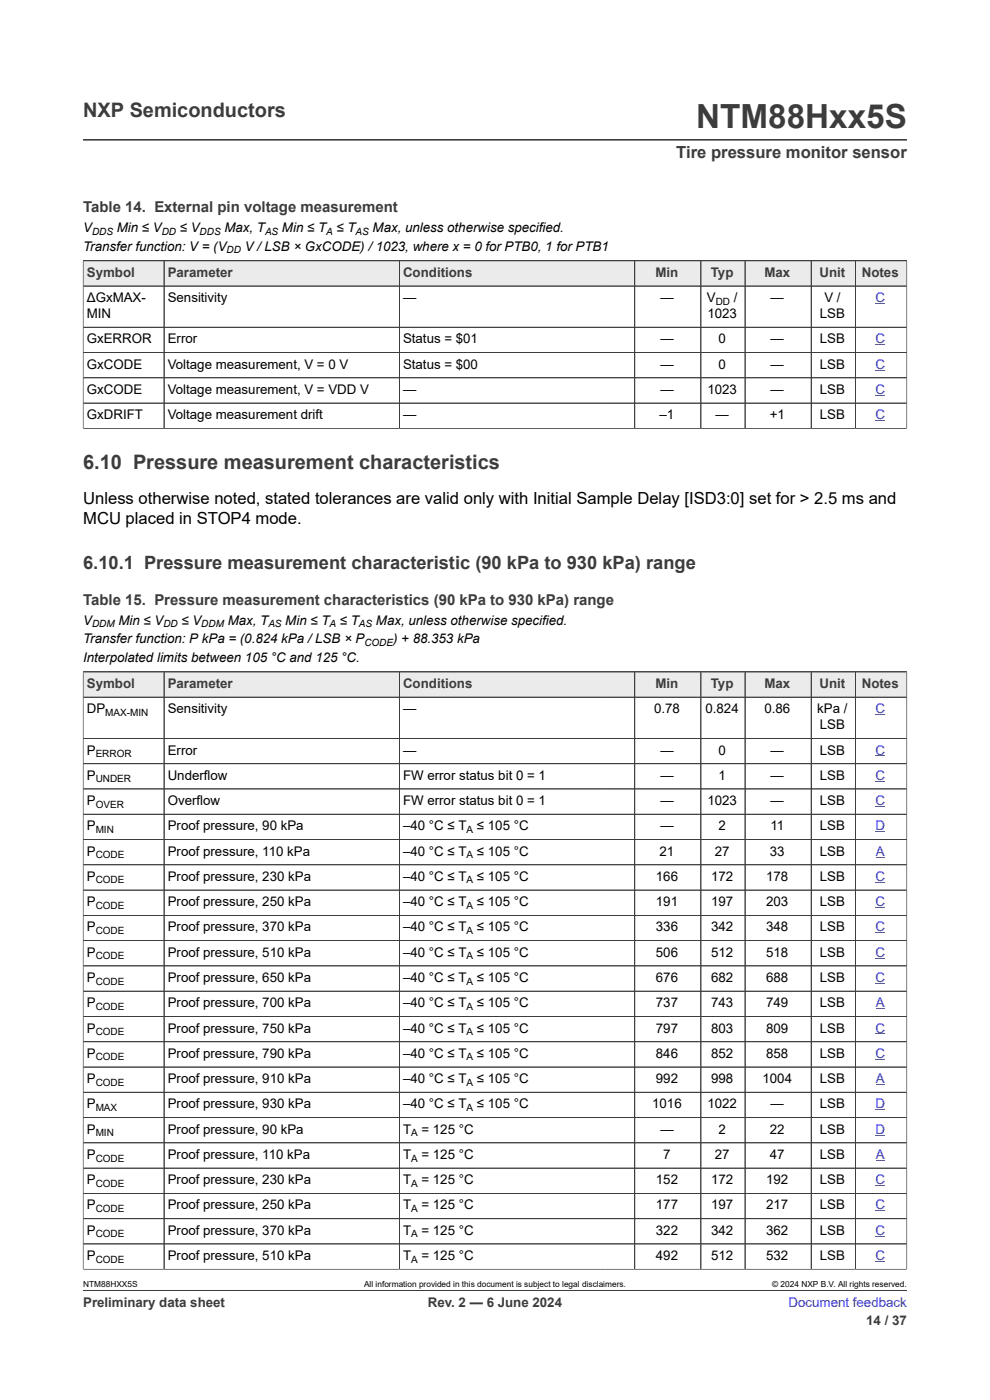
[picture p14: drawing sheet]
<svg xmlns="http://www.w3.org/2000/svg" width="210mm" height="297mm" viewBox="0 0 210 297" stroke-linecap="round" stroke-linejoin="round" font-family="sans-serif">
<defs><g id="words">
<text font-size="7.1" fill="#3c3c3c" x="147.7" y="27.2">NTM88Hxx5S</text>
<g font-size="4.2" fill="#3c3c3c">
<text x="17.6" y="24.8">NXP Semiconductors</text>
<text x="17.6" y="99.5">6.10 Pressure measurement characteristics</text>
</g>
<text font-size="3.9" fill="#3c3c3c" x="17.6" y="120.8">6.10.1 Pressure measurement characteristic (90 kPa to 930 kPa) range</text>
<text font-size="3.5" fill="#3c3c3c" x="143.5" y="33.5">Tire pressure monitor sensor</text>
<g font-size="3.5">
<text x="17.6" y="107">Unless otherwise noted, stated tolerances are valid only with Initial Sample Delay [ISD3:0] set for &gt; 2.5 ms and</text>
<text x="17.6" y="111.2">MCU placed in STOP4 mode.</text>
</g>
<g font-size="3.2" fill="#3c3c3c">
<text x="17.6" y="45.1">Table 14. External pin voltage measurement</text>
<text x="17.6" y="128.3">Table 15. Pressure measurement characteristics (90 kPa to 930 kPa) range</text>
</g>
<g font-size="2.8">
<text x="17.6" y="49.3">V</text>
<text x="17.6" y="53.2">Transfer function: V = (V</text>
<text x="24.8" y="49.3">Min ≤ V</text>
<text x="38.1" y="49.3">≤ V</text>
<text x="47.6" y="49.3">Max, T</text>
<text x="51.9" y="53.2">V / LSB × GxCODE) / 1023, where x = 0 for PTB0, 1 for PTB1</text>
<text x="59.8" y="49.3">Min ≤ T ≤ T</text>
<text x="79" y="49.3">Max, unless otherwise specified.</text>
<text x="18.4" y="64.1">ΔGxMAX-</text>
<text x="35.6" y="64.1">Sensitivity</text>
<text x="85.5" y="64.1">—</text>
<text x="140.1" y="64.1">—</text>
<text x="149.9" y="64.1">V</text>
<text x="155.6" y="64.1">/</text>
<text x="163.5" y="64.1">—</text>
<text x="174.9" y="64.1">V /</text>
<text x="18.4" y="67.5">MIN</text>
<text x="150" y="67.5">1023</text>
<text x="173.9" y="67.5">LSB</text>
<text x="18.4" y="72.8">GxERROR</text>
<text x="35.6" y="72.8">Error</text>
<text x="85.5" y="72.8">Status = $01</text>
<text x="140.1" y="72.8">—</text>
<text x="152.4" y="72.8">0</text>
<text x="163.5" y="72.8">—</text>
<text x="173.9" y="72.8">LSB</text>
<text x="18.4" y="78.2">GxCODE</text>
<text x="18.4" y="83.6">GxCODE</text>
<text x="35.6" y="78.2">Voltage measurement, V = 0 V</text>
<text x="35.6" y="83.6">Voltage measurement, V = VDD V</text>
<text x="85.5" y="78.2">Status = $00</text>
<text x="85.5" y="83.6">—</text>
<text x="140.1" y="78.2">—</text>
<text x="140.1" y="83.6">—</text>
<text x="150" y="83.6">1023</text>
<text x="152.4" y="78.2">0</text>
<text x="163.5" y="78.2">—</text>
<text x="163.5" y="83.6">—</text>
<text x="173.9" y="78.2">LSB</text>
<text x="173.9" y="83.6">LSB</text>
<text x="18.4" y="88.9">GxDRIFT</text>
<text x="35.6" y="88.9">Voltage measurement drift</text>
<text x="85.5" y="88.9">—</text>
<text x="139.9" y="88.9">–1</text>
<text x="151.8" y="88.9">—</text>
<text x="163.3" y="88.9">+1</text>
<text x="173.9" y="88.9">LSB</text>
<text x="17.6" y="132.6">V</text>
<text x="17.6" y="136.5">Transfer function: P kPa = (0.824 kPa / LSB × P</text>
<text x="25.1" y="132.6">Min ≤ V</text>
<text x="38.5" y="132.6">≤ V</text>
<text x="48.3" y="132.6">Max, T</text>
<text x="60.5" y="132.6">Min ≤ T ≤ T</text>
<text x="79.7" y="132.6">Max, unless otherwise specified.</text>
<text x="83.4" y="136.5">) + 88.353 kPa</text>
<text x="17.6" y="140.5">Interpolated limits between 105 °C and 125 °C.</text>
<text x="18.4" y="151.3">DP</text>
<text x="35.6" y="151.3">Sensitivity</text>
<text x="85.5" y="151.3">—</text>
<text x="138.7" y="151.3">0.78</text>
<text x="149.7" y="151.3">0.824</text>
<text x="162.1" y="151.3">0.86</text>
<text x="173.4" y="151.3">kPa /</text>
<text x="173.9" y="154.7">LSB</text>
<text x="18.4" y="160.1">P</text>
<text x="35.6" y="160.1">Error</text>
<text x="85.5" y="160.1">—</text>
<text x="140.1" y="160.1">—</text>
<text x="152.4" y="160.1">0</text>
<text x="163.5" y="160.1">—</text>
<text x="173.9" y="160.1">LSB</text>
<text x="18.4" y="165.4">P</text>
<text x="35.6" y="165.4">Underflow</text>
<text x="85.5" y="165.4">FW error status bit 0 = 1</text>
<text x="140.1" y="165.4">—</text>
<text x="152.4" y="165.4">1</text>
<text x="163.5" y="165.4">—</text>
<text x="173.9" y="165.4">LSB</text>
<text x="18.4" y="170.8">P</text>
<text x="35.6" y="170.8">Overflow</text>
<text x="85.5" y="170.8">FW error status bit 0 = 1</text>
<text x="140.1" y="170.8">—</text>
<text x="150" y="170.8">1023</text>
<text x="163.5" y="170.8">—</text>
<text x="173.9" y="170.8">LSB</text>
<text x="18.4" y="176.1">P</text>
<text x="35.6" y="176.1">Proof pressure, 90 kPa</text>
<text x="85.5" y="176.1">–40 °C ≤ T</text>
<text x="101.2" y="176.1">≤ 105 °C</text>
<text x="140.1" y="176.1">—</text>
<text x="152.4" y="176.1">2</text>
<text x="163.4" y="176.1">11</text>
<text x="173.9" y="176.1">LSB</text>
<text x="18.4" y="181.5">P</text>
<text x="35.6" y="181.5">Proof pressure, 110 kPa</text>
<text x="85.5" y="181.5">–40 °C ≤ T</text>
<text x="101.2" y="181.5">≤ 105 °C</text>
<text x="139.9" y="181.5">21</text>
<text x="151.6" y="181.5">27</text>
<text x="163.3" y="181.5">33</text>
<text x="173.9" y="181.5">LSB</text>
<text x="18.4" y="186.9">P</text>
<text x="35.6" y="186.9">Proof pressure, 230 kPa</text>
<text x="85.5" y="186.9">–40 °C ≤ T</text>
<text x="101.2" y="186.9">≤ 105 °C</text>
<text x="139.1" y="186.9">166</text>
<text x="150.8" y="186.9">172</text>
<text x="162.5" y="186.9">178</text>
<text x="173.9" y="186.9">LSB</text>
<text x="18.4" y="192.2">P</text>
<text x="18.4" y="197.6">P</text>
<text x="35.6" y="192.2">Proof pressure, 250 kPa</text>
<text x="35.6" y="197.6">Proof pressure, 370 kPa</text>
<text x="85.5" y="192.2">–40 °C ≤ T</text>
<text x="85.5" y="197.6">–40 °C ≤ T</text>
<text x="101.2" y="192.2">≤ 105 °C</text>
<text x="101.2" y="197.6">≤ 105 °C</text>
<text x="139.1" y="192.2">191</text>
<text x="139.1" y="197.6">336</text>
<text x="150.8" y="192.2">197</text>
<text x="150.8" y="197.6">342</text>
<text x="162.5" y="192.2">203</text>
<text x="162.5" y="197.6">348</text>
<text x="173.9" y="192.2">LSB</text>
<text x="173.9" y="197.6">LSB</text>
<text x="18.4" y="203">P</text>
<text x="35.6" y="203">Proof pressure, 510 kPa</text>
<text x="85.5" y="203">–40 °C ≤ T</text>
<text x="101.2" y="203">≤ 105 °C</text>
<text x="139.1" y="203">506</text>
<text x="150.8" y="203">512</text>
<text x="162.5" y="203">518</text>
<text x="173.9" y="203">LSB</text>
<text x="18.4" y="208.3">P</text>
<text x="35.6" y="208.3">Proof pressure, 650 kPa</text>
<text x="85.5" y="208.3">–40 °C ≤ T</text>
<text x="101.2" y="208.3">≤ 105 °C</text>
<text x="139.1" y="208.3">676</text>
<text x="150.8" y="208.3">682</text>
<text x="162.5" y="208.3">688</text>
<text x="173.9" y="208.3">LSB</text>
<text x="18.4" y="213.7">P</text>
<text x="35.6" y="213.7">Proof pressure, 700 kPa</text>
<text x="85.5" y="213.7">–40 °C ≤ T</text>
<text x="101.2" y="213.7">≤ 105 °C</text>
<text x="139.1" y="213.7">737</text>
<text x="150.8" y="213.7">743</text>
<text x="162.5" y="213.7">749</text>
<text x="173.9" y="213.7">LSB</text>
<text x="18.4" y="219">P</text>
<text x="35.6" y="219">Proof pressure, 750 kPa</text>
<text x="85.5" y="219">–40 °C ≤ T</text>
<text x="101.2" y="219">≤ 105 °C</text>
<text x="139.1" y="219">797</text>
<text x="150.8" y="219">803</text>
<text x="162.5" y="219">809</text>
<text x="173.9" y="219">LSB</text>
<text x="18.4" y="224.4">P</text>
<text x="35.6" y="224.4">Proof pressure, 790 kPa</text>
<text x="85.5" y="224.4">–40 °C ≤ T</text>
<text x="101.2" y="224.4">≤ 105 °C</text>
<text x="139.1" y="224.4">846</text>
<text x="150.8" y="224.4">852</text>
<text x="162.5" y="224.4">858</text>
<text x="173.9" y="224.4">LSB</text>
<text x="18.4" y="229.8">P</text>
<text x="35.6" y="229.8">Proof pressure, 910 kPa</text>
<text x="85.5" y="229.8">–40 °C ≤ T</text>
<text x="101.2" y="229.8">≤ 105 °C</text>
<text x="139.1" y="229.8">992</text>
<text x="150.8" y="229.8">998</text>
<text x="161.7" y="229.8">1004</text>
<text x="173.9" y="229.8">LSB</text>
<text x="18.4" y="235.1">P</text>
<text x="35.6" y="235.1">Proof pressure, 930 kPa</text>
<text x="85.5" y="235.1">–40 °C ≤ T</text>
<text x="101.2" y="235.1">≤ 105 °C</text>
<text x="138.3" y="235.1">1016</text>
<text x="150" y="235.1">1022</text>
<text x="163.5" y="235.1">—</text>
<text x="173.9" y="235.1">LSB</text>
<text x="18.4" y="240.5">P</text>
<text x="18.4" y="245.9">P</text>
<text x="35.6" y="240.5">Proof pressure, 90 kPa</text>
<text x="35.6" y="245.9">Proof pressure, 110 kPa</text>
<text x="85.5" y="240.5">T</text>
<text x="85.5" y="245.9">T</text>
<text x="89.4" y="240.5">= 125 °C</text>
<text x="89.4" y="245.9">= 125 °C</text>
<text x="140.1" y="240.5">—</text>
<text x="140.7" y="245.9">7</text>
<text x="151.6" y="245.9">27</text>
<text x="152.4" y="240.5">2</text>
<text x="163.3" y="240.5">22</text>
<text x="163.3" y="245.9">47</text>
<text x="173.9" y="240.5">LSB</text>
<text x="173.9" y="245.9">LSB</text>
<text x="18.4" y="251.2">P</text>
<text x="35.6" y="251.2">Proof pressure, 230 kPa</text>
<text x="85.5" y="251.2">T</text>
<text x="89.4" y="251.2">= 125 °C</text>
<text x="139.1" y="251.2">152</text>
<text x="150.8" y="251.2">172</text>
<text x="162.5" y="251.2">192</text>
<text x="173.9" y="251.2">LSB</text>
<text x="18.4" y="256.6">P</text>
<text x="35.6" y="256.6">Proof pressure, 250 kPa</text>
<text x="85.5" y="256.6">T</text>
<text x="89.4" y="256.6">= 125 °C</text>
<text x="139.1" y="256.6">177</text>
<text x="150.8" y="256.6">197</text>
<text x="162.5" y="256.6">217</text>
<text x="173.9" y="256.6">LSB</text>
<text x="18.4" y="261.9">P</text>
<text x="35.6" y="261.9">Proof pressure, 370 kPa</text>
<text x="85.5" y="261.9">T</text>
<text x="89.4" y="261.9">= 125 °C</text>
<text x="139.1" y="261.9">322</text>
<text x="150.8" y="261.9">342</text>
<text x="162.5" y="261.9">362</text>
<text x="173.9" y="261.9">LSB</text>
<text x="18.4" y="267.3">P</text>
<text x="35.6" y="267.3">Proof pressure, 510 kPa</text>
<text x="85.5" y="267.3">T</text>
<text x="89.4" y="267.3">= 125 °C</text>
<text x="139.1" y="267.3">492</text>
<text x="150.8" y="267.3">512</text>
<text x="162.5" y="267.3">532</text>
<text x="173.9" y="267.3">LSB</text>
</g>
<g font-size="2.8" fill="#3c3c3c">
<text x="18.4" y="58.7">Symbol</text>
<text x="35.6" y="58.7">Parameter</text>
<text x="85.5" y="58.7">Conditions</text>
<text x="139.1" y="58.7">Min</text>
<text x="150.8" y="58.7">Typ</text>
<text x="162.1" y="58.7">Max</text>
<text x="173.8" y="58.7">Unit</text>
<text x="182.8" y="58.7">Notes</text>
<text x="18.4" y="146">Symbol</text>
<text x="35.6" y="146">Parameter</text>
<text x="85.5" y="146">Conditions</text>
<text x="139.1" y="146">Min</text>
<text x="150.8" y="146">Typ</text>
<text x="162.1" y="146">Max</text>
<text x="173.8" y="146">Unit</text>
<text x="182.8" y="146">Notes</text>
<text x="17.6" y="277.3">Preliminary data sheet</text>
<text x="90.8" y="277.3">Rev. 2 — 6 June 2024</text>
<text x="183.7" y="281">14 / 37</text>
</g>
<g font-size="2.8" fill="#00f">
<text x="185.7" y="64.1">C</text>
<text x="185.7" y="72.8">C</text>
<text x="185.7" y="78.2">C</text>
<text x="185.7" y="83.6">C</text>
<text x="185.7" y="88.9">C</text>
<text x="185.7" y="151.3">C</text>
<text x="185.7" y="160.1">C</text>
<text x="185.7" y="165.4">C</text>
<text x="185.7" y="170.8">C</text>
<text x="185.7" y="176.1">D</text>
<text x="185.8" y="181.5">A</text>
<text x="185.7" y="186.9">C</text>
<text x="185.7" y="192.2">C</text>
<text x="185.7" y="197.6">C</text>
<text x="185.7" y="203">C</text>
<text x="185.7" y="208.3">C</text>
<text x="185.8" y="213.7">A</text>
<text x="185.7" y="219">C</text>
<text x="185.7" y="224.4">C</text>
<text x="185.8" y="229.8">A</text>
<text x="185.7" y="235.1">D</text>
<text x="185.7" y="240.5">D</text>
<text x="185.8" y="245.9">A</text>
<text x="185.7" y="251.2">C</text>
<text x="185.7" y="256.6">C</text>
<text x="185.7" y="261.9">C</text>
<text x="185.7" y="267.3">C</text>
<text x="167.3" y="277.3">Document feedback</text>
</g>
<g font-size="2.1">
<text x="19.5" y="49.8">DDS</text>
<text x="34.3" y="49.8">DD</text>
<text x="42.3" y="49.8">DDS</text>
<text x="48.1" y="53.8">DD</text>
<text x="56.2" y="49.8">AS</text>
<text x="69.2" y="49.8">A</text>
<text x="75.4" y="49.8">AS</text>
<text x="151.8" y="64.6">DD</text>
<text x="19.5" y="133.1">DDM</text>
<text x="34.7" y="133.1">DD</text>
<text x="42.7" y="133.1">DDM</text>
<text x="56.9" y="133.1">AS</text>
<text x="69.9" y="133.1">A</text>
<text x="76.1" y="133.1">AS</text>
<text x="77.3" y="137">CODE</text>
<text x="22.3" y="151.9">MAX-MIN</text>
<text x="20.3" y="160.6">ERROR</text>
<text x="20.3" y="166">UNDER</text>
<text x="20.3" y="171.3">OVER</text>
<text x="20.3" y="176.7">MIN</text>
<text x="99" y="176.7">A</text>
<text x="20.3" y="182.1">CODE</text>
<text x="99" y="182.1">A</text>
<text x="20.3" y="187.4">CODE</text>
<text x="99" y="187.4">A</text>
<text x="20.3" y="192.8">CODE</text>
<text x="99" y="192.8">A</text>
<text x="20.3" y="198.1">CODE</text>
<text x="20.3" y="203.5">CODE</text>
<text x="99" y="198.1">A</text>
<text x="99" y="203.5">A</text>
<text x="20.3" y="208.9">CODE</text>
<text x="99" y="208.9">A</text>
<text x="20.3" y="214.2">CODE</text>
<text x="99" y="214.2">A</text>
<text x="20.3" y="219.6">CODE</text>
<text x="99" y="219.6">A</text>
<text x="20.3" y="225">CODE</text>
<text x="99" y="225">A</text>
<text x="20.3" y="230.3">CODE</text>
<text x="99" y="230.3">A</text>
<text x="20.3" y="235.7">MAX</text>
<text x="99" y="235.7">A</text>
<text x="20.3" y="241">MIN</text>
<text x="87.2" y="241">A</text>
<text x="20.3" y="246.4">CODE</text>
<text x="20.3" y="251.8">CODE</text>
<text x="87.2" y="246.4">A</text>
<text x="87.2" y="251.8">A</text>
<text x="20.3" y="257.1">CODE</text>
<text x="87.2" y="257.1">A</text>
<text x="20.3" y="262.5">CODE</text>
<text x="87.2" y="262.5">A</text>
<text x="20.3" y="267.9">CODE</text>
<text x="87.2" y="267.9">A</text>
</g>
<g font-size="1.8">
<text x="17.6" y="273.1">NTM88HXX5S</text>
<text x="77.2" y="273.1">All information provided in this document is subject to legal disclaimers.</text>
<text x="163.8" y="273.1">© 2024 NXP B.V. All rights reserved.</text>
</g>
</g></defs>
<path d="M17.6 29.7h174.8M17.6 55.3h174.8" fill="none" stroke="#3c3c3c" stroke-width=".21"/>
<path d="M17.7 55.4h17v5.2h-17z" fill="#ebebeb"/>
<path d="M17.6 55.3h17.2v5.4h-17.2z" fill="none" stroke="#3c3c3c" stroke-width=".21"/>
<path d="M34.9 55.4h49.7v5.2h-49.7z" fill="#ebebeb"/>
<path d="M34.8 55.3h49.9v5.4h-49.9z" fill="none" stroke="#3c3c3c" stroke-width=".21"/>
<path d="M84.8 55.4h43.6v5.2h-43.6z" fill="#ebebeb"/>
<path d="M128.4 55.3h-43.7v5.4h43.7" fill="none" stroke="#3c3c3c" stroke-width=".21"/>
<path d="M128.4 55.4h6.2v5.2h-6.2z" fill="#ebebeb"/>
<path d="M128.4 55.3h6.2v5.4h-6.2" fill="none" stroke="#3c3c3c" stroke-width=".21"/>
<path d="M134.7 55.4h13.9v5.2h-13.9z" fill="#ebebeb"/>
<path d="M134.6 55.3h14.1v5.4h-14.1z" fill="none" stroke="#3c3c3c" stroke-width=".21"/>
<path d="M148.7 55.4h9.3v5.2h-9.3z" fill="#ebebeb"/>
<path d="M148.7 55.3h9.3v5.4h-9.3z" fill="none" stroke="#3c3c3c" stroke-width=".21"/>
<path d="M158.1 55.4h13.9v5.2h-13.9z" fill="#ebebeb"/>
<path d="M158 55.3h14.1v5.4h-14.1z" fill="none" stroke="#3c3c3c" stroke-width=".21"/>
<path d="M172.1 55.4h9.3v5.2h-9.3z" fill="#ebebeb"/>
<path d="M172.1 55.3h9.3v5.4h-9.3z" fill="none" stroke="#3c3c3c" stroke-width=".21"/>
<path d="M181.5 55.4h10.8v5.2h-10.8z" fill="#ebebeb"/>
<g fill="none" stroke="#3c3c3c" stroke-width=".21">
<path d="M17.6 55.3h174.8v35.6M17.6 55.4v35.5M34.8 55.4v35.5M84.7 55.4v35.5M134.6 55.4v35.5M148.7 55.4v35.5M158 55.4v35.5M172.1 55.4v35.5M181.4 55.3v35.6M17.6 60.7h174.8M17.6 69.4h174.8M17.6 74.8h174.8"/>
<path d="M17.6 90.9h174.8M17.6 80.2h174.8M17.6 85.5h174.8M17.6 142.5h174.8"/>
</g>
<path d="M185.7 64.4h2M185.7 73.1h2M185.7 78.5h2M185.7 83.9h2M185.7 89.2h2" fill="none" stroke="#00f" stroke-width=".21"/>
<path d="M17.7 142.6h17v5.2h-17z" fill="#ebebeb"/>
<path d="M17.6 142.5h17.2v5.4h-17.2z" fill="none" stroke="#3c3c3c" stroke-width=".21"/>
<path d="M34.9 142.6h49.7v5.2h-49.7z" fill="#ebebeb"/>
<path d="M34.8 142.5h49.9v5.4h-49.9z" fill="none" stroke="#3c3c3c" stroke-width=".21"/>
<path d="M84.8 142.6h43.6v5.2h-43.6z" fill="#ebebeb"/>
<path d="M128.4 142.5h-43.7v5.4h43.7" fill="none" stroke="#3c3c3c" stroke-width=".21"/>
<path d="M128.4 142.6h6.2v5.2h-6.2z" fill="#ebebeb"/>
<path d="M128.4 142.5h6.2v5.4h-6.2" fill="none" stroke="#3c3c3c" stroke-width=".21"/>
<path d="M134.7 142.6h13.9v5.2h-13.9z" fill="#ebebeb"/>
<path d="M134.6 142.5h14.1v5.4h-14.1z" fill="none" stroke="#3c3c3c" stroke-width=".21"/>
<path d="M148.7 142.6h9.3v5.2h-9.3z" fill="#ebebeb"/>
<path d="M148.7 142.5h9.3v5.4h-9.3z" fill="none" stroke="#3c3c3c" stroke-width=".21"/>
<path d="M158.1 142.6h13.9v5.2h-13.9z" fill="#ebebeb"/>
<path d="M158 142.5h14.1v5.4h-14.1z" fill="none" stroke="#3c3c3c" stroke-width=".21"/>
<path d="M172.1 142.6h9.3v5.2h-9.3z" fill="#ebebeb"/>
<path d="M172.1 142.5h9.3v5.4h-9.3z" fill="none" stroke="#3c3c3c" stroke-width=".21"/>
<path d="M181.5 142.6h10.8v5.2h-10.8z" fill="#ebebeb"/>
<path d="M17.6 156.7h174.8M34.8 147.9v35.6M84.7 147.9v35.6M134.6 147.9v35.6M148.7 147.9v35.6M158 147.9v35.6M172.1 147.9v35.6M192.4 147.9h-174.8v35.6h174.8v-41h-11v41M17.6 162h174.8M17.6 167.4h174.8M17.6 172.7h174.8M17.6 178.1h174.8" fill="none" stroke="#3c3c3c" stroke-width=".21"/>
<path d="M185.7 151.6h2M185.7 160.4h2M185.7 165.7h2M185.7 171.1h2M185.7 176.4h2" fill="none" stroke="#00f" stroke-width=".21"/>
<path d="M185.8 181.8h1.9z" fill="#00f"/>
<g fill="none" stroke="#3c3c3c" stroke-width=".21">
<path d="M17.6 183.5h174.8v32.1h-174.8zM17.6 188.8h174.8M17.6 194.2h174.8M17.6 199.5h174.8M34.8 183.5v32.1M84.7 183.5v32.1M134.6 183.5v32.1M148.7 183.5v32.1M158 183.5v32.1M172.1 183.5v32.1M181.4 183.5v32.1M17.6 204.9h174.8"/>
<path d="M17.6 210.3h174.8"/>
</g>
<path d="M185.7 187.2h2M185.7 192.5h2M185.7 197.9h2M185.7 203.3h2M185.7 208.6h2" fill="none" stroke="#00f" stroke-width=".21"/>
<path d="M185.8 213.9l1.9 .1z" fill="#00f"/>
<path d="M17.6 215.6h174.8v16.1h-174.8zM34.8 215.6v16.1M84.7 215.6v16.1M134.6 215.6v16.1M148.7 215.6v16.1M158 215.6v16.1M172.1 215.6v16.1M181.4 215.6v16.1M17.6 221h174.8M17.6 226.4h174.8" fill="none" stroke="#3c3c3c" stroke-width=".21"/>
<path d="M185.7 219.3h2M185.7 224.7h2" fill="none" stroke="#00f" stroke-width=".21"/>
<path d="M185.8 230l1.9 .1z" fill="#00f"/>
<path d="M17.6 231.7h174.8v16.1h-174.8zM17.6 237.1h174.8M34.8 231.7v16.1M84.7 231.7v16.1M134.6 231.7v16.1M148.7 231.7v16.1M158 231.7v16.1M172.1 231.7v16.1M181.4 231.7v16.1M17.6 242.4h174.8" fill="none" stroke="#3c3c3c" stroke-width=".21"/>
<path d="M185.7 235.4h2M185.7 240.8h2" fill="none" stroke="#00f" stroke-width=".21"/>
<path d="M185.8 246.1l1.9 .1z" fill="#00f"/>
<g fill="none" stroke="#3c3c3c" stroke-width=".21">
<path d="M17.6 142.6v126.7M17.6 142.5h174.8M17.7 147.9h174.6M17.7 156.7h174.6M34.8 142.6v126.7M84.7 142.6v126.7M134.6 142.6v126.7M148.7 142.6v126.7M158 142.6v126.7M172.1 142.6v126.7M181.4 142.6v126.7M192.4 142.6v126.7"/>
<path d="M17.7 162h174.6M17.7 167.4h174.6M17.7 172.7h174.6M17.7 178.1h174.6M17.7 183.5h174.6M17.7 188.8h174.6M17.7 194.2h174.6M17.7 199.5h174.6M17.7 204.9h174.6M17.7 215.6h174.6M192.3 210.3h-174.6M192.3 221h-174.6"/>
<path d="M192.3 226.4h-174.6M192.3 231.7h-174.6M192.3 237.1h-174.6M17.6 247.8h174.8M17.6 253.2h174.8M17.6 258.5h174.8M192.3 242.4h-174.6M17.6 269.3h174.8M17.6 263.9h174.8M17.6 273.8h174.8"/>
</g>
<path d="M185.7 251.5h2M185.7 256.9h2M185.7 262.2h2M185.7 267.6h2" fill="none" stroke="#00f" stroke-width=".21"/>
<use href="#words"/>
</svg>
